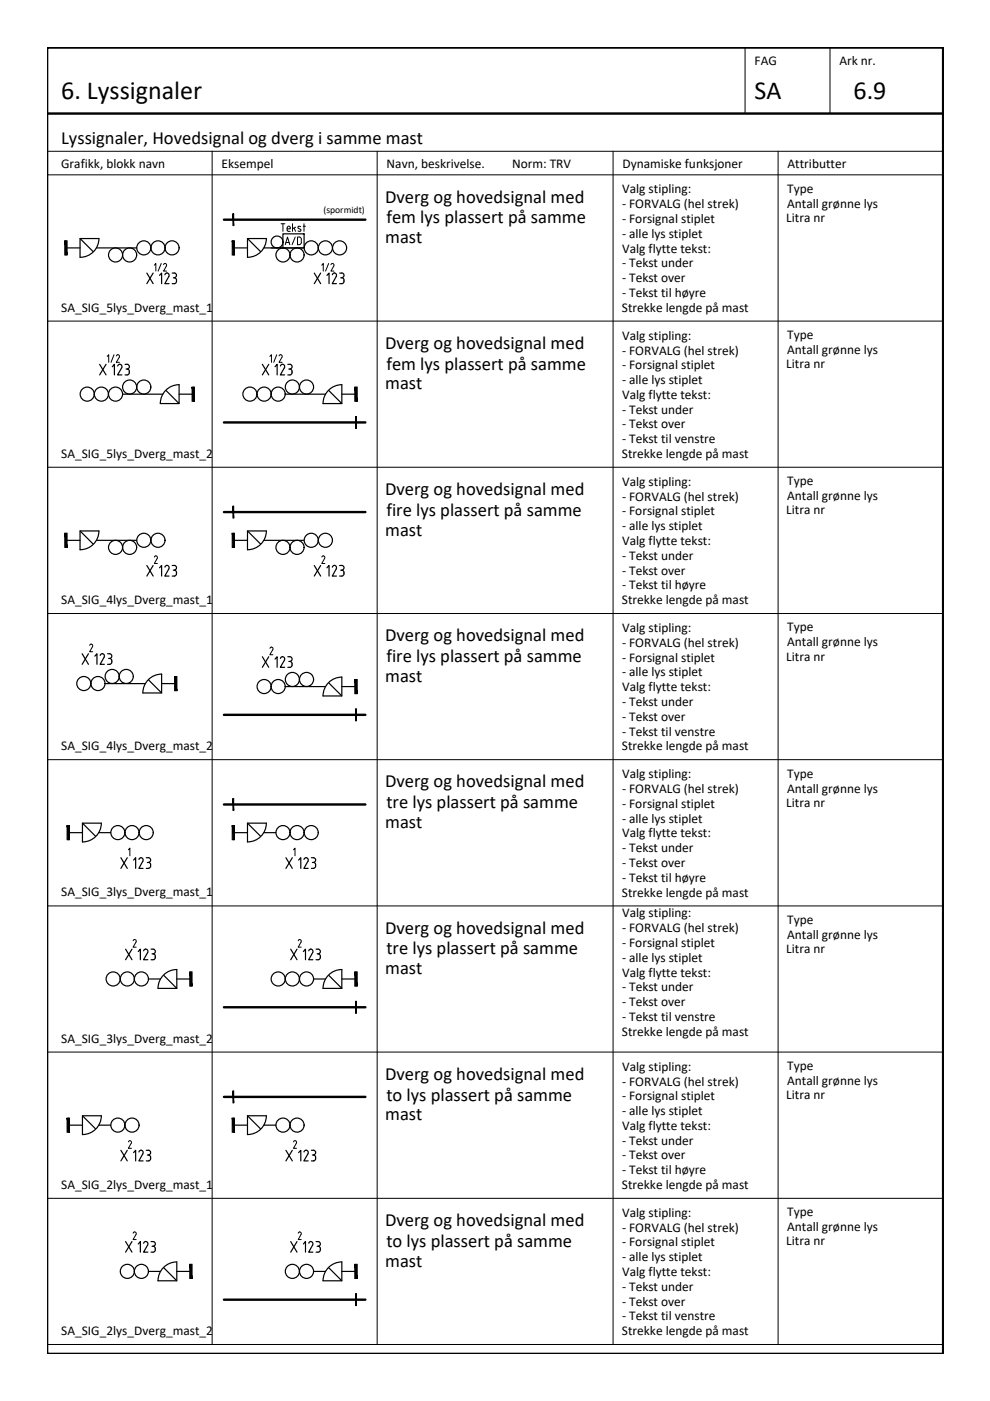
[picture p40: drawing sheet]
<svg xmlns="http://www.w3.org/2000/svg" width="210mm" height="297mm" viewBox="0 0 210 297" stroke-linecap="round" stroke-linejoin="round" font-family="sans-serif">
<defs><g id="words">
<g font-size="5.5">
<text x="13" y="21.1">6. Lyssignaler</text>
<text x="160" y="21.1">SA</text>
<text x="181" y="21.1">6.9</text>
</g>
<g font-size="3.9">
<text x="13" y="30.6">Lyssignaler, Hovedsignal og dverg i samme mast</text>
<text x="81.6" y="43">Dverg og hovedsignal med</text>
<text x="81.9" y="47.4">fem lys plassert på samme</text>
<text x="81.7" y="51.5">mast</text>
<text x="81.6" y="73.9">Dverg og hovedsignal med</text>
<text x="81.7" y="82.5">mast</text>
<text x="81.9" y="78.4">fem lys plassert på samme</text>
<text x="81.6" y="105">Dverg og hovedsignal med</text>
<text x="81.7" y="113.5">mast</text>
<text x="81.9" y="109.4">fire lys plassert på samme</text>
<text x="81.6" y="135.9">Dverg og hovedsignal med</text>
<text x="81.9" y="140.4">fire lys plassert på samme</text>
<text x="81.7" y="144.5">mast</text>
<text x="81.6" y="166.9">Dverg og hovedsignal med</text>
<text x="81.9" y="171.4">tre lys plassert på samme</text>
<text x="81.7" y="175.5">mast</text>
<text x="81.6" y="197.9">Dverg og hovedsignal med</text>
<text x="81.9" y="202.4">tre lys plassert på samme</text>
<text x="81.7" y="206.5">mast</text>
<text x="81.6" y="228.9">Dverg og hovedsignal med</text>
<text x="81.9" y="233.4">to lys plassert på samme</text>
<text x="81.7" y="237.5">mast</text>
<text x="81.6" y="259.9">Dverg og hovedsignal med</text>
<text x="81.7" y="268.5">mast</text>
<text x="81.9" y="264.4">to lys plassert på samme</text>
</g>
<g font-size="2.8">
<text x="160" y="13.9">FAG</text>
<text x="178" y="13.9">Ark nr.</text>
<text x="13" y="35.6">Grafikk, blokk navn</text>
<text x="47" y="35.6">Eksempel</text>
<text x="82" y="35.6">Navn, beskrivelse.</text>
<text x="108.6" y="35.6">Norm: TRV</text>
<text x="132" y="35.6">Dynamiske funksjoner</text>
<text x="167" y="35.6">Attributter</text>
<text x="131.9" y="41">Valg stipling:</text>
<text x="166.9" y="40.9">Type</text>
<text x="131.9" y="44.2">- FORVALG (hel strek)</text>
<text x="131.9" y="47.3">- Forsignal stiplet</text>
<text x="166.7" y="47.1">Litra nr</text>
<text x="166.9" y="44">Antall grønne lys</text>
<text x="131.9" y="50.4">- alle lys stiplet</text>
<text x="131.9" y="53.6">Valg flytte tekst:</text>
<text x="131.9" y="56.7">- Tekst under</text>
<text x="131.9" y="59.8">- Tekst over</text>
<text x="131.9" y="62.9">- Tekst til høyre</text>
<text x="13" y="66.1">SA_SIG_5lys_Dverg_mast_1</text>
<text x="131.9" y="66.1">Strekke lengde på mast</text>
<text x="131.9" y="72">Valg stipling:</text>
<text x="166.9" y="71.9">Type</text>
<text x="131.9" y="75.2">- FORVALG (hel strek)</text>
<text x="166.9" y="75">Antall grønne lys</text>
<text x="131.9" y="78.3">- Forsignal stiplet</text>
<text x="131.9" y="81.4">- alle lys stiplet</text>
<text x="166.7" y="78.1">Litra nr</text>
<text x="131.9" y="87.7">- Tekst under</text>
<text x="131.9" y="84.6">Valg flytte tekst:</text>
<text x="131.9" y="90.8">- Tekst over</text>
<text x="131.9" y="93.9">- Tekst til venstre</text>
<text x="13" y="97.1">SA_SIG_5lys_Dverg_mast_2</text>
<text x="131.9" y="97.1">Strekke lengde på mast</text>
<text x="131.9" y="106.2">- FORVALG (hel strek)</text>
<text x="131.9" y="103">Valg stipling:</text>
<text x="166.9" y="106">Antall grønne lys</text>
<text x="166.9" y="102.9">Type</text>
<text x="131.9" y="109.3">- Forsignal stiplet</text>
<text x="131.9" y="112.4">- alle lys stiplet</text>
<text x="166.7" y="109.1">Litra nr</text>
<text x="131.9" y="118.7">- Tekst under</text>
<text x="131.9" y="115.6">Valg flytte tekst:</text>
<text x="131.9" y="121.8">- Tekst over</text>
<text x="131.9" y="124.9">- Tekst til høyre</text>
<text x="13" y="128.1">SA_SIG_4lys_Dverg_mast_1</text>
<text x="131.9" y="128.1">Strekke lengde på mast</text>
<text x="131.9" y="137.2">- FORVALG (hel strek)</text>
<text x="131.9" y="134">Valg stipling:</text>
<text x="166.9" y="137">Antall grønne lys</text>
<text x="166.9" y="133.9">Type</text>
<text x="131.9" y="140.3">- Forsignal stiplet</text>
<text x="131.9" y="143.4">- alle lys stiplet</text>
<text x="166.7" y="140.1">Litra nr</text>
<text x="131.9" y="149.7">- Tekst under</text>
<text x="131.9" y="146.6">Valg flytte tekst:</text>
<text x="131.9" y="152.8">- Tekst over</text>
<text x="131.9" y="155.9">- Tekst til venstre</text>
<text x="13" y="159.1">SA_SIG_4lys_Dverg_mast_2</text>
<text x="131.9" y="159.1">Strekke lengde på mast</text>
<text x="131.9" y="165">Valg stipling:</text>
<text x="166.9" y="164.9">Type</text>
<text x="131.9" y="168.2">- FORVALG (hel strek)</text>
<text x="131.9" y="171.3">- Forsignal stiplet</text>
<text x="166.7" y="171.1">Litra nr</text>
<text x="166.9" y="168">Antall grønne lys</text>
<text x="131.9" y="174.4">- alle lys stiplet</text>
<text x="131.9" y="177.6">Valg flytte tekst:</text>
<text x="131.9" y="180.7">- Tekst under</text>
<text x="131.9" y="183.8">- Tekst over</text>
<text x="13" y="190.1">SA_SIG_3lys_Dverg_mast_1</text>
<text x="131.9" y="190.1">Strekke lengde på mast</text>
<text x="131.9" y="186.9">- Tekst til høyre</text>
<text x="131.9" y="197.6">- FORVALG (hel strek)</text>
<text x="131.9" y="194.5">Valg stipling:</text>
<text x="166.9" y="195.9">Type</text>
<text x="131.9" y="200.8">- Forsignal stiplet</text>
<text x="131.9" y="203.9">- alle lys stiplet</text>
<text x="166.7" y="202.1">Litra nr</text>
<text x="166.9" y="199">Antall grønne lys</text>
<text x="131.9" y="207">Valg flytte tekst:</text>
<text x="131.9" y="210.2">- Tekst under</text>
<text x="131.9" y="213.3">- Tekst over</text>
<text x="13" y="221.1">SA_SIG_3lys_Dverg_mast_2</text>
<text x="131.9" y="219.6">Strekke lengde på mast</text>
<text x="131.9" y="216.4">- Tekst til venstre</text>
<text x="131.9" y="227">Valg stipling:</text>
<text x="166.9" y="226.9">Type</text>
<text x="131.9" y="230.2">- FORVALG (hel strek)</text>
<text x="131.9" y="233.3">- Forsignal stiplet</text>
<text x="166.7" y="233.1">Litra nr</text>
<text x="166.9" y="230">Antall grønne lys</text>
<text x="131.9" y="236.4">- alle lys stiplet</text>
<text x="131.9" y="239.6">Valg flytte tekst:</text>
<text x="131.9" y="242.7">- Tekst under</text>
<text x="131.9" y="245.8">- Tekst over</text>
<text x="131.9" y="248.9">- Tekst til høyre</text>
<text x="13" y="252.1">SA_SIG_2lys_Dverg_mast_1</text>
<text x="131.9" y="252.1">Strekke lengde på mast</text>
<text x="131.9" y="258">Valg stipling:</text>
<text x="166.9" y="257.9">Type</text>
<text x="131.9" y="261.2">- FORVALG (hel strek)</text>
<text x="166.9" y="261">Antall grønne lys</text>
<text x="131.9" y="264.3">- Forsignal stiplet</text>
<text x="131.9" y="267.4">- alle lys stiplet</text>
<text x="166.7" y="264.1">Litra nr</text>
<text x="131.9" y="273.7">- Tekst under</text>
<text x="131.9" y="270.6">Valg flytte tekst:</text>
<text x="131.9" y="276.8">- Tekst over</text>
<text x="131.9" y="279.9">- Tekst til venstre</text>
<text x="13" y="283.1">SA_SIG_2lys_Dverg_mast_2</text>
<text x="131.9" y="283.1">Strekke lengde på mast</text>
</g>
<text font-size="2" x="68.6" y="45.1">(spormidt)</text>
</g></defs>
<!-- layer: RAMME -->
<path d="M10 10.1h190v276.9h-190zM10 24.1h189.9" fill="none" stroke="#000" stroke-width=".51"/>
<!-- layer: RAMME SYMBOLER -->
<g fill="none" stroke="#000" stroke-width=".21">
<path d="M158 10.1v14M176 10.1v14M10 32.1h189.9M10 37.1h189.9M45 32.1v253M80 32.1v253M130 32.1v253M165 32.1v253M10 68.1h189.9M10 99.1h189.9M10 130.1h189.9M10 161.1h189.9"/>
<path d="M10 192.1h189.9M10 223.1h189.9M10 254.1h189.9M10 285.1h189.9"/>
</g>
<!-- layer: SIG-Signaler -->
<g fill="none" stroke="#000" stroke-width=".25">
<path d="M14 52.6h3M14 51.1v3M17 50.6l2.7 2.7M17 54.6a4 4 0 0 0 4-4h-4v4M20.4 52.6h8.6M49.5 52.6h3M49.5 51.1v3M52.5 50.6l2.7 2.7M52.5 54.6a4 4 0 0 0 4-4h-4v4M55.9 52.6h8.6M60 49.6h4.5v3h-4.5zM26 83.6h8.5"/>
<path d="M35.2 82.8l2.8 2.8M38 81.6v4h-4a4 4 0 0 1 4-4M38 83.6h3M41 82.1v3M60.5 83.6h8.5M69.7 82.7a4 4 0 0 1 2.8-1.1v4h-4a4 4 0 0 1 1.2-2.9zM69.7 82.8l2.8 2.8M72.5 83.6h3M75.5 82.1v3M14 113.1v3M14 114.6h3M17 112.6h4a4 4 0 0 1-4 4z"/>
<path d="M17 112.6l2.7 2.7M20.4 114.6h8.6M49.5 114.6h3M49.5 113.1v3M52.5 112.6h4a4 4 0 0 1-4 4zM52.5 112.6l2.7 2.7M55.9 114.6h8.6M22.3 144.9h8.5M31.5 144.1a4 4 0 0 1 2.8-1.2v4h-4a4 4 0 0 1 1.2-2.8zM31.5 144.2l2.8 2.7M34.3 144.9h3M37.3 143.4v3"/>
<path d="M60.5 145.6h8.5M69.7 144.7a4 4 0 0 1 2.8-1.1v4l-4-.1a4 4 0 0 1 1.2-2.8zM69.7 144.8l2.8 2.8M72.5 145.6h3M75.5 144.1v3M14.5 176.5h3M14.5 175v3M17.5 174.5l2.7 2.8M20.9 176.5h2.6M21.5 174.5a4 4 0 0 1-4 4v-4h4M49.5 176.5h3M49.5 175v3"/>
<path d="M52.5 174.5l2.7 2.8M55.9 176.5h2.6M56.5 174.5a4 4 0 0 1-4 4v-4h4M31.5 207.6h2.5M34.7 206.7a4 4 0 0 1 2.8-1.1v4l-4-.1a4 4 0 0 1 1.2-2.8zM34.7 206.8l2.8 2.8M37.5 207.6h3M40.5 206.1v3M66.5 207.6h2.5M69.7 206.7a4 4 0 0 1 2.8-1.1v4l-4-.1a4 4 0 0 1 1.2-2.8zM69.7 206.8l2.8 2.8M72.5 207.6h3"/>
<path d="M75.5 206.1v3M14.5 237.1v3M14.5 238.6h3M17.5 236.6h4a4 4 0 0 1-4 3.9zM17.5 236.6l2.7 2.7M20.9 238.6h2.6M49.5 238.6h3M49.5 237.1v3M52.5 236.6h4a4 4 0 0 1-4 3.9zM52.5 236.6l2.7 2.7M55.9 238.6h2.6M31.5 269.6h2.5"/>
<path d="M34.7 268.7a4 4 0 0 1 2.8-1.1v4l-4-.1a4 4 0 0 1 1.2-2.8zM34.7 268.8l2.8 2.8M37.5 269.6h3M40.5 268.1v3M66.5 269.6h2.5M69.7 268.7a4 4 0 0 1 2.8-1.1v4l-4-.1a4 4 0 0 1 1.2-2.8zM69.7 268.8l2.8 2.8M72.5 269.6h3M75.5 268.1v3"/>
<circle cx="24.5" cy="54.1" r="1.49"/>
<circle cx="27.5" cy="54.1" r="1.49"/>
<circle cx="30.5" cy="52.6" r="1.49"/>
<circle cx="33.5" cy="52.6" r="1.49"/>
<circle cx="36.5" cy="52.6" r="1.49"/>
<circle cx="58.7" cy="51.3" r="1.26"/>
<circle cx="60" cy="54.1" r="1.49"/>
<circle cx="63" cy="54.1" r="1.49"/>
<circle cx="66" cy="52.6" r="1.49"/>
<circle cx="69" cy="52.6" r="1.49"/>
<circle cx="72" cy="52.6" r="1.49"/>
<circle cx="18.5" cy="83.6" r="1.49"/>
<circle cx="21.5" cy="83.6" r="1.49"/>
<circle cx="24.5" cy="83.6" r="1.49"/>
<circle cx="27.5" cy="82.1" r="1.49"/>
<circle cx="30.5" cy="82.1" r="1.49"/>
<circle cx="53" cy="83.6" r="1.49"/>
<circle cx="56" cy="83.6" r="1.49"/>
<circle cx="59" cy="83.6" r="1.49"/>
<circle cx="62" cy="82.1" r="1.49"/>
<circle cx="65" cy="82.1" r="1.49"/>
<circle cx="24.5" cy="116.1" r="1.49"/>
<circle cx="27.5" cy="116.1" r="1.49"/>
<circle cx="30.5" cy="114.6" r="1.49"/>
<circle cx="33.5" cy="114.6" r="1.49"/>
<circle cx="60" cy="116.1" r="1.49"/>
<circle cx="63" cy="116.1" r="1.49"/>
<circle cx="66" cy="114.6" r="1.49"/>
<circle cx="69" cy="114.6" r="1.49"/>
<circle cx="17.8" cy="144.9" r="1.49"/>
<circle cx="20.8" cy="144.9" r="1.49"/>
<circle cx="23.8" cy="143.4" r="1.49"/>
<circle cx="26.8" cy="143.4" r="1.49"/>
<circle cx="56" cy="145.6" r="1.49"/>
<circle cx="59" cy="145.6" r="1.49"/>
<circle cx="62" cy="144.1" r="1.49"/>
<circle cx="65" cy="144.1" r="1.49"/>
<circle cx="25" cy="176.5" r="1.49"/>
<circle cx="28" cy="176.5" r="1.49"/>
<circle cx="31" cy="176.5" r="1.49"/>
<circle cx="60" cy="176.5" r="1.49"/>
<circle cx="63" cy="176.5" r="1.49"/>
<circle cx="66" cy="176.5" r="1.49"/>
<circle cx="24" cy="207.6" r="1.49"/>
<circle cx="27" cy="207.6" r="1.49"/>
<circle cx="30" cy="207.6" r="1.49"/>
<circle cx="59" cy="207.6" r="1.49"/>
<circle cx="62" cy="207.6" r="1.49"/>
<circle cx="65" cy="207.6" r="1.49"/>
<circle cx="25" cy="238.5" r="1.49"/>
<circle cx="28" cy="238.5" r="1.49"/>
<circle cx="60" cy="238.5" r="1.49"/>
<circle cx="63" cy="238.5" r="1.49"/>
<circle cx="27" cy="269.6" r="1.49"/>
<circle cx="30" cy="269.6" r="1.49"/>
<circle cx="62" cy="269.6" r="1.49"/>
<circle cx="65" cy="269.6" r="1.49"/>
</g>
<!-- layer: SIG_ATT_Tekst18 -->
<g fill="none" stroke="#000" stroke-width=".21">
<path d="M32.7 56.2l.3-.3v1.6M34.2 55.9l-.7 1.6M34.7 56.1l.3-.3a.37 .37 0 0 1 .3 .6M35.3 56.4l-.6 1.1h.6M59.6 47.4h.8M60 47.4v1.7M60.5 51.9l.5-1.6 .4 1.6M60.6 51.4h.7M60.9 48.3v.5M60.9 48.8l.2 .3h.4M60.9 48.3a.33 .33 0 0 1 .3-.4 .33 .33 0 0 1 .4 .4l-.1 .2h-.6M62 47.4v1.7"/>
<path d="M62.3 48.3l.4 .8M62.6 50.3l-.7 1.6M62.7 48.2l-.7 .3M63.7 48.1l-.3-.1-.2 .1 .1 .3 .5 .3-.1 .3h-.5M63.9 50.8v.6M63.9 51.4l-.1 .2-.4 .3M63.9 50.8l-.2-.5h-.6v1.6h.3M64.3 48h.5M64.5 47.4v1.7M68.2 56.2l.3-.3v1.6M69.7 55.9l-.7 1.6M70.2 56.1l.3-.3a.37 .37 0 0 1 .3 .6l-.6 1.1h.6"/>
<path d="M22.7 75.6l.4-.4v1.6M24.2 75.2l-.7 1.6M24.7 75.5l.3-.3a.37 .37 0 0 1 .3 .5l-.6 1.1h.6M57.2 75.6l.4-.4v1.6M58.7 75.2l-.7 1.6M59.5 75.2l-.3 .3M59.5 75.2a.35 .35 0 0 1 .3 .5l-.6 1.1h.6M33.1 117.9a.35 .35 0 0 1 .2 .5l-.6 1.1h.7M33.1 117.8l-.4 .3M68.5 117.9a.35 .35 0 0 1 .3 .5l-.6 1.1h.7M68.6 117.8l-.4 .3M19.3 136.6a.35 .35 0 0 1 .3 .5l-.6 1.1h.7"/>
<path d="M19.3 136.6l-.3 .2M57.6 137.2a.35 .35 0 0 1 .2 .5l-.6 1.1h.7M57.6 137.2l-.4 .3M27.2 180.2l.3-.4v1.6M28.2 199.5l.3-.3a.37 .37 0 0 1 .3 .5M28.8 199.8l-.6 1h.7M62.2 180.2l.3-.4v1.6M63.2 199.5l.4-.3a.37 .37 0 0 1 .2 .5M63.8 199.8l-.6 1h.7M27.5 241.9a.35 .35 0 0 1 .3 .5l-.6 1.1h.7M27.6 241.8l-.4 .3M62.6 241.9a.35 .35 0 0 1 .2 .5l-.6 1.1h.7"/>
<path d="M62.6 241.8l-.4 .3M28.5 261.2l-.3 .3M28.6 261.2a.35 .35 0 0 1 .2 .5l-.6 1.1h.7M63.6 261.2a.35 .35 0 0 1 .2 .5l-.6 1.1h.7M63.6 261.2l-.4 .3"/>
</g>
<!-- layer: SIG-SPOR enlinje -->
<path d="M47.5 46.6h30M47.5 89.6h30M47.5 108.6h30M47.5 151.6h30M47.5 170.6h30M47.5 213.6h30M47.5 232.6h30M47.5 275.6h30" fill="none" stroke="#000" stroke-width=".51"/>
<!-- layer: SIG-Sporavsnitt -->
<path d="M49.5 45.3v2.5M75.5 88.3v2.5M49.5 107.3v2.5M75.5 150.3v2.5M49.5 169.3v2.5M75.5 212.3v2.5M49.5 231.3v2.5M75.5 274.3v2.5" fill="none" stroke="#000" stroke-width=".25"/>
<g fill="#000" stroke="#000" stroke-width=".21">
<path d="M49.4 45.3v2.5h.2zM49.4 45.3h.2v2.5z"/>
<path d="M75.4 88.3h.2l-.2 2.5zM75.6 88.3l-.2 2.5h.2z"/>
<path d="M49.4 107.3v2.5h.2zM49.4 107.3h.2v2.5z"/>
<path d="M75.4 150.3h.2l-.2 2.5zM75.6 150.3l-.2 2.5h.2z"/>
<path d="M49.4 169.3v2.5h.2zM49.4 169.3h.2v2.5z"/>
<path d="M75.4 212.3h.2l-.2 2.5zM75.6 212.3l-.2 2.5h.2z"/>
<path d="M49.4 231.3v2.5h.2zM49.4 231.3h.2v2.5z"/>
<path d="M75.4 274.3h.2l-.2 2.5zM75.6 274.3l-.2 2.5h.2z"/>
</g>
<!-- layer: SIG-Signaler -->
<g fill="#000" stroke="#000" stroke-width=".21">
<path d="M13.7 51.1l.5 3v-3zM13.7 51.1l.5 3h-.5z"/>
<path d="M49.2 51.1l.5 3v-3zM49.2 51.1l.5 3h-.5z"/>
<path d="M40.7 82.1l.5 3v-3zM40.7 82.1l.5 3h-.5z"/>
<path d="M75.2 82.1l.5 3v-3zM75.2 82.1l.5 3h-.5z"/>
<path d="M13.7 113.1l.5 3v-3zM13.7 113.1l.5 3h-.5z"/>
<path d="M49.2 113.1l.5 3v-3zM49.2 113.1l.5 3h-.5z"/>
<path d="M37 143.4l.5 3v-3zM37 143.4l.5 3h-.5z"/>
<path d="M75.2 144.1l.5 3v-3zM75.2 144.1l.5 3h-.5z"/>
<path d="M14.2 175l.5 3v-3zM14.2 175l.5 3h-.5z"/>
<path d="M49.2 175l.5 3v-3zM49.2 175l.5 3h-.5z"/>
<path d="M40.2 206.1l.5 3v-3zM40.2 206.1l.5 3h-.5z"/>
<path d="M75.2 206.1l.5 3v-3zM75.2 206.1l.5 3h-.5z"/>
<path d="M14.2 237.1l.5 3v-3zM14.2 237.1l.5 3h-.5z"/>
<path d="M49.2 237.1l.5 3v-3zM49.2 237.1l.5 3h-.5z"/>
<path d="M40.2 268.1l.5 3v-3zM40.2 268.1l.5 3h-.5z"/>
<path d="M75.2 268.1l.5 3v-3zM75.2 268.1l.5 3h-.5z"/>
</g>
<!-- layer: SIG_ATT_Tekst25 -->
<g fill="none" stroke="#000" stroke-width=".25">
<path d="M31.1 57.9l1.4 2.2M32.5 57.9l-1.4 2.2M33.8 58.4l.5-.5v2.2M35 58.3a.47 .47 0 0 1 .6-.4 .47 .47 0 0 1 .2 .7M35.8 58.7l-.9 1.4h.9M36.5 57.9h.5a.5 .5 0 0 1 .4 .5 .5 .5 0 0 1-.4 .5M36.7 58.9h.3M37 58.9l.4 .2v.3M37.4 59.4a.56 .56 0 0 1-.4 .7h-.5M66.6 57.9l1.4 2.2M68 57.9l-1.4 2.2M69.3 58.4l.5-.5v2.2"/>
<path d="M70.5 58.3a.47 .47 0 0 1 .6-.4 .47 .47 0 0 1 .2 .7M71.3 58.7l-.9 1.4h.9M72 57.9h.5a.5 .5 0 0 1 .4 .5 .5 .5 0 0 1-.4 .5M72.2 58.9h.3M72.5 58.9l.4 .2v.3M72.9 59.4a.54 .54 0 0 1-.4 .7h-.5M21.1 77.2l1.4 2.3M22.5 77.2l-1.4 2.3M23.8 77.8l.5-.6v2.3M25 77.6a.48 .48 0 0 1 .6-.3 .48 .48 0 0 1 .2 .7M25.8 78l-.9 1.5h.9M26.5 77.2h.5a.5 .5 0 0 1 .4 .5 .5 .5 0 0 1-.4 .5"/>
<path d="M26.7 78.2h.3M27 78.2l.4 .3v.2M27.4 78.7v.3M27.4 79l-.2 .4-.7 .1M55.6 77.2l1.4 2.3M57 77.2l-1.4 2.3M58.3 77.8l.5-.6v2.3M59.5 77.6a.48 .48 0 0 1 .6-.3 .48 .48 0 0 1 .2 .7M60.3 78l-.9 1.5h.9M61 77.2h.5a.5 .5 0 0 1 .4 .5 .5 .5 0 0 1-.4 .5M61.2 78.2h.3M61.5 78.2l.4 .3v.2"/>
<path d="M61.9 78.7a.54 .54 0 0 1-.4 .8h-.5M31.1 119.9l1.4 2.2M32.5 119.9l-1.4 2.2M36.5 119.9h.5a.5 .5 0 0 1 .4 .5 .5 .5 0 0 1-.4 .5M66.6 119.9l1.4 2.2M68 119.9l-1.4 2.2M72 119.9h.5a.5 .5 0 0 1 .4 .5 .5 .5 0 0 1-.4 .5M17.4 138.6l1.4 2.3M18.8 138.6l-1.4 2.3M20.1 139.1l.5-.5v2.3M21.2 139a.47 .47 0 0 1 .7-.4 .47 .47 0 0 1 .2 .7l-.9 1.6h.9M22.8 138.6h.4"/>
<path d="M23 139.6h.2M23.3 138.6a.5 .5 0 0 1 .4 .5 .5 .5 0 0 1-.4 .5 .65 .65 0 0 1 .4 .6 .65 .65 0 0 1-.4 .7M33.8 120.4l.5-.5v2.2M35 120.3a.47 .47 0 0 1 .6-.4 .47 .47 0 0 1 .2 .7l-.9 1.5h.9M36.7 120.9a.64 .64 0 0 1 .7 .5 .64 .64 0 0 1-.4 .7h-.5M55.6 139.2l1.4 2.3M57 139.2l-1.4 2.3M58.3 139.7l.5-.5v2.3M59.5 139.6a.48 .48 0 0 1 .6-.3 .48 .48 0 0 1 .2 .7M61 139.2h.5a.5 .5 0 0 1 .4 .5 .5 .5 0 0 1-.4 .5M69.3 120.4l.5-.5v2.2M70.5 120.3a.47 .47 0 0 1 .6-.4 .47 .47 0 0 1 .2 .7l-.9 1.5h.9"/>
<path d="M72.2 120.9a.64 .64 0 0 1 .7 .5 .64 .64 0 0 1-.4 .7h-.5M22.8 140.9h.4M60.3 140l-.9 1.5h.9M61.2 140.2h.3M61.5 140.2a.65 .65 0 0 1 .4 .7 .65 .65 0 0 1-.4 .6h-.5M25.6 181.8l1.4 2.3M27 181.8l-1.4 2.3M28.3 182.4l.5-.6v2.3M29.5 182.2a.47 .47 0 0 1 .6-.3 .47 .47 0 0 1 .2 .7l-.9 1.5h.9M31 181.8h.5a.5 .5 0 0 1 .4 .5 .5 .5 0 0 1-.4 .5M31.2 182.9h.3M31.5 182.8l.4 .3v.2"/>
<path d="M31.9 183.4v.2M31.9 183.6l-.2 .4-.7 .1M60.6 181.8l1.4 2.3M62 181.8l-1.4 2.3M63.3 182.4l.5-.6v2.3M64.4 182.2a.47 .47 0 0 1 .7-.3 .47 .47 0 0 1 .2 .7l-.9 1.5h.9M66 181.8h.5a.5 .5 0 0 1 .4 .5 .5 .5 0 0 1-.4 .5M66.2 182.9h.3M66.5 182.8l.4 .3v.2M66.9 183.4v.2M66.9 183.6l-.2 .4-.7 .1M26.6 201.2l1.4 2.3"/>
<path d="M28 201.2l-1.4 2.3M29.3 201.7l.5-.5v2.3M30.9 201.2l-.4 .4M30.9 201.2l.3 .2 .2 .4-1 1.7h.9M32 201.2h.5a.5 .5 0 0 1 .4 .5 .5 .5 0 0 1-.4 .5M32.2 202.2h.3M32.5 202.2a.55 .55 0 0 1 .4 .8M32.9 203l-.2 .4-.7 .1M61.6 201.2l1.4 2.3M63 201.2l-1.4 2.3M64.3 201.7l.5-.5v2.3M65.9 201.2l.4 .3v.5"/>
<path d="M65.9 201.2l-.4 .4M66.3 202l-.9 1.5h.9M67 201.2h.5a.5 .5 0 0 1 .4 .5 .5 .5 0 0 1-.4 .5M67.2 202.2h.3M67.5 202.2a.57 .57 0 0 1 .4 .8M67.9 203l-.2 .4-.7 .1M25.6 243.9l1.4 2.2M27 243.9l-1.4 2.2M28.3 244.4l.5-.5v2.2M29.5 244.2a.47 .47 0 0 1 .6-.3 .47 .47 0 0 1 .2 .7M30.3 244.7l-.9 1.4h.9M31 243.9h.5a.5 .5 0 0 1 .4 .5 .5 .5 0 0 1-.4 .5"/>
<path d="M31.2 244.9h.3M31.5 244.9l.4 .2v.3M31.9 245.4v.2M31.9 245.6l-.2 .5h-.7M60.6 243.9l1.4 2.2M62 243.9l-1.4 2.2M63.3 244.4l.5-.5v2.2M64.4 244.2a.47 .47 0 0 1 .7-.3 .47 .47 0 0 1 .2 .7M65.3 244.7l-.9 1.4h.9M66 243.9h.5a.5 .5 0 0 1 .4 .5 .5 .5 0 0 1-.4 .5M66.2 244.9h.3M66.5 244.9l.4 .2v.3"/>
<path d="M66.9 245.4v.2M66.9 245.6l-.2 .5h-.7M26.6 263.2l1.4 2.3M28 263.2l-1.4 2.3M29.3 263.7l.5-.5v2.3M30.5 263.6a.48 .48 0 0 1 .6-.3 .48 .48 0 0 1 .2 .7l-.9 1.5h.9M32 263.2h.5a.5 .5 0 0 1 .4 .5 .5 .5 0 0 1-.4 .5M32.2 264.2h.3M32.5 264.2l.4 .3v.2M32.9 264.7a.54 .54 0 0 1-.4 .8h-.5M61.6 263.2l1.4 2.3M63 263.2l-1.4 2.3"/>
<path d="M64.3 263.7l.5-.5v2.3M65.5 263.6a.47 .47 0 0 1 .6-.3 .47 .47 0 0 1 .2 .7M66.3 264l-.9 1.5h.9M67 263.2h.5a.5 .5 0 0 1 .4 .5 .5 .5 0 0 1-.4 .5M67.2 264.2h.3M67.5 264.2l.4 .3v.2M67.9 264.7a.56 .56 0 0 1-.4 .8h-.5"/>
</g>
<use href="#words"/>
</svg>
